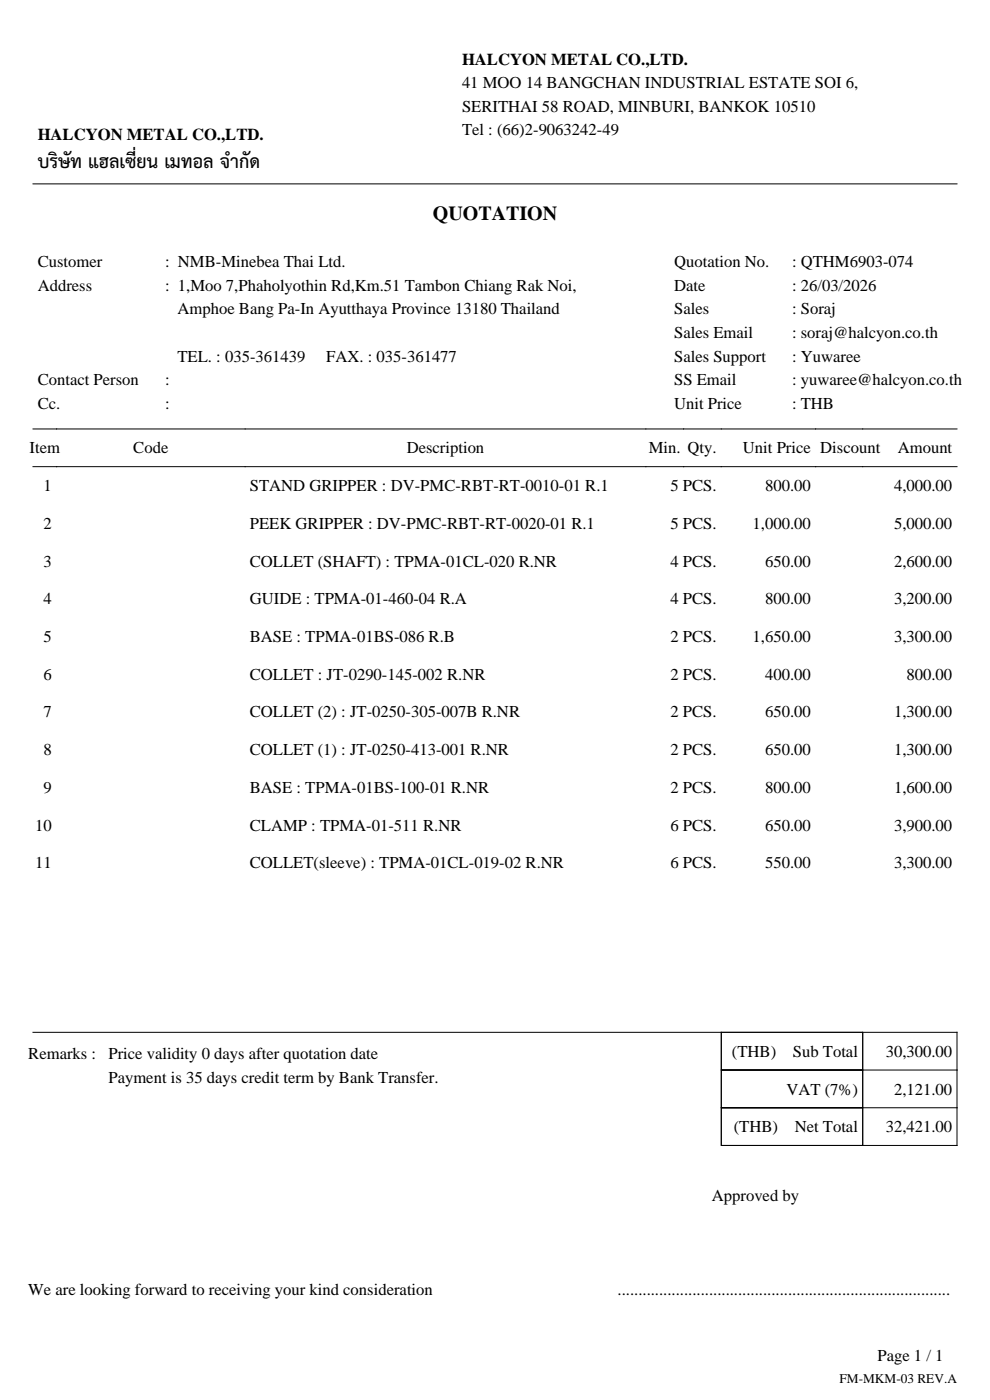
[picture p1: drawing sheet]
<svg xmlns="http://www.w3.org/2000/svg" width="210mm" height="297mm" viewBox="0 0 210 297" stroke-linecap="round" stroke-linejoin="round" font-family="sans-serif">
<defs><g id="words">
<text font-size="5.6" x="8" y="35.6">บริษัท แฮลเซี่ยน เมทอล จำกัด</text>
<text font-size="4.2" x="91.8" y="46.7">QUOTATION</text>
<g font-size="3.5">
<text x="98" y="13.8">HALCYON METAL CO.,LTD.</text>
<text x="98" y="18.7">41 MOO 14 BANGCHAN INDUSTRIAL ESTATE SOI 6,</text>
<text x="98" y="23.7">SERITHAI 58 ROAD, MINBURI, BANKOK 10510</text>
<text x="8" y="29.8">HALCYON METAL CO.,LTD.</text>
<text x="98" y="28.7">Tel : (66)2-9063242-49</text>
<text x="8" y="56.7">Customer</text>
<text x="35" y="56.7">: NMB-Minebea Thai Ltd.</text>
<text x="143" y="56.7">Quotation No.</text>
<text x="168" y="56.7">: QTHM6903-074</text>
<text x="8" y="61.7">Address</text>
<text x="35" y="61.7">: 1,Moo 7,Phaholyothin Rd,Km.51 Tambon Chiang Rak Noi,</text>
<text x="143" y="61.7">Date</text>
<text x="168" y="61.7">: 26/03/2026</text>
<text x="37.6" y="66.7">Amphoe Bang Pa-In Ayutthaya Province 13180 Thailand</text>
<text x="143" y="66.7">Sales</text>
<text x="143" y="71.7">Sales Email</text>
<text x="168" y="66.7">: Soraj</text>
<text x="168" y="71.7">: soraj@halcyon.co.th</text>
<text x="37.6" y="76.7">TEL. : 035-361439</text>
<text x="69.2" y="76.7">FAX. : 035-361477</text>
<text x="143" y="76.7">Sales Support</text>
<text x="168" y="76.7">: Yuwaree</text>
<text x="8" y="81.7">Contact Person</text>
<text x="35" y="81.7">:</text>
<text x="143" y="81.7">SS Email</text>
<text x="168" y="81.7">: yuwaree@halcyon.co.th</text>
<text x="8" y="86.7">Cc.</text>
<text x="35" y="86.7">:</text>
<text x="143" y="86.7">Unit Price</text>
<text x="168" y="86.7">: THB</text>
<text x="6.3" y="96.2">Item</text>
<text x="28.3" y="96.2">Code</text>
<text x="86.3" y="96.2">Description</text>
<text x="137.6" y="96.2">Min. Qty.</text>
<text x="157.6" y="96.2">Unit Price Discount</text>
<text x="190.4" y="96.2">Amount</text>
<text x="9.2" y="104.2">1</text>
<text x="53" y="104.2">STAND GRIPPER : DV-PMC-RBT-RT-0010-01 R.1</text>
<text x="142.2" y="104.2">5 PCS.</text>
<text x="162.3" y="104.2">800.00</text>
<text x="189.7" y="104.2">4,000.00</text>
<text x="9.2" y="112.2">2</text>
<text x="53" y="112.2">PEEK GRIPPER : DV-PMC-RBT-RT-0020-01 R.1</text>
<text x="142.2" y="112.2">5 PCS.</text>
<text x="159.7" y="112.2">1,000.00</text>
<text x="189.7" y="112.2">5,000.00</text>
<text x="9.2" y="120.2">3</text>
<text x="53" y="120.2">COLLET (SHAFT) : TPMA-01CL-020 R.NR</text>
<text x="142.2" y="120.2">4 PCS.</text>
<text x="162.3" y="120.2">650.00</text>
<text x="189.7" y="120.2">2,600.00</text>
<text x="9.2" y="128.2">4</text>
<text x="53" y="128.2">GUIDE : TPMA-01-460-04 R.A</text>
<text x="142.2" y="128.2">4 PCS.</text>
<text x="162.3" y="128.2">800.00</text>
<text x="189.7" y="128.2">3,200.00</text>
<text x="9.2" y="136.2">5</text>
<text x="53" y="136.2">BASE : TPMA-01BS-086 R.B</text>
<text x="142.2" y="136.2">2 PCS.</text>
<text x="159.7" y="136.2">1,650.00</text>
<text x="189.7" y="136.2">3,300.00</text>
<text x="9.2" y="144.2">6</text>
<text x="53" y="144.2">COLLET : JT-0290-145-002 R.NR</text>
<text x="142.2" y="144.2">2 PCS.</text>
<text x="162.3" y="144.2">400.00</text>
<text x="192.3" y="144.2">800.00</text>
<text x="9.2" y="152.2">7</text>
<text x="53" y="152.2">COLLET (2) : JT-0250-305-007B R.NR</text>
<text x="142.2" y="152.2">2 PCS.</text>
<text x="162.3" y="152.2">650.00</text>
<text x="189.7" y="152.2">1,300.00</text>
<text x="9.2" y="160.2">8</text>
<text x="53" y="160.2">COLLET (1) : JT-0250-413-001 R.NR</text>
<text x="142.2" y="160.2">2 PCS.</text>
<text x="162.3" y="160.2">650.00</text>
<text x="189.7" y="160.2">1,300.00</text>
<text x="9.2" y="168.2">9</text>
<text x="53" y="168.2">BASE : TPMA-01BS-100-01 R.NR</text>
<text x="142.2" y="168.2">2 PCS.</text>
<text x="162.3" y="168.2">800.00</text>
<text x="189.7" y="168.2">1,600.00</text>
<text x="7.5" y="176.2">10</text>
<text x="53" y="176.2">CLAMP : TPMA-01-511 R.NR</text>
<text x="142.2" y="176.2">6 PCS.</text>
<text x="162.3" y="176.2">650.00</text>
<text x="189.7" y="176.2">3,900.00</text>
<text x="7.5" y="184.2">11</text>
<text x="53" y="184.2">COLLET(sleeve) : TPMA-01CL-019-02 R.NR</text>
<text x="142.2" y="184.2">6 PCS.</text>
<text x="162.3" y="184.2">550.00</text>
<text x="189.7" y="184.2">3,300.00</text>
<text x="6" y="224.7">Remarks :</text>
<text x="23" y="224.7">Price validity 0 days after quotation date</text>
<text x="155.2" y="224.2">(THB)</text>
<text x="168.2" y="224.2">Sub Total</text>
<text x="187.9" y="224.2">30,300.00</text>
<text x="23" y="229.7">Payment is 35 days credit term by Bank Transfer.</text>
<text x="166.8" y="232.2">VAT (7%)</text>
<text x="189.7" y="232.2">2,121.00</text>
<text x="155.6" y="240.2">(THB)</text>
<text x="168.6" y="240.2">Net Total</text>
<text x="187.9" y="240.2">32,421.00</text>
<text x="151" y="254.7">Approved by</text>
<text x="6" y="274.7">We are looking forward to receiving your kind consideration</text>
<text x="131" y="274.7">................................................................................</text>
<text x="186.1" y="288.7">Page 1 / 1</text>
</g>
<text font-size="2.8" x="178.1" y="293.5">FM-MKM-03 REV.A</text>
</g></defs>
<path d="M7 39h196M7 91h196M7 99h196M7 219h146M153 219h30v8h-30zM183 219h20v24h-20M153 227h30v8h-30zM153 235h30v8h-30zM183 227h20M183 235h20" fill="none" stroke="#000" stroke-width=".21"/>
<use href="#words"/>
</svg>
